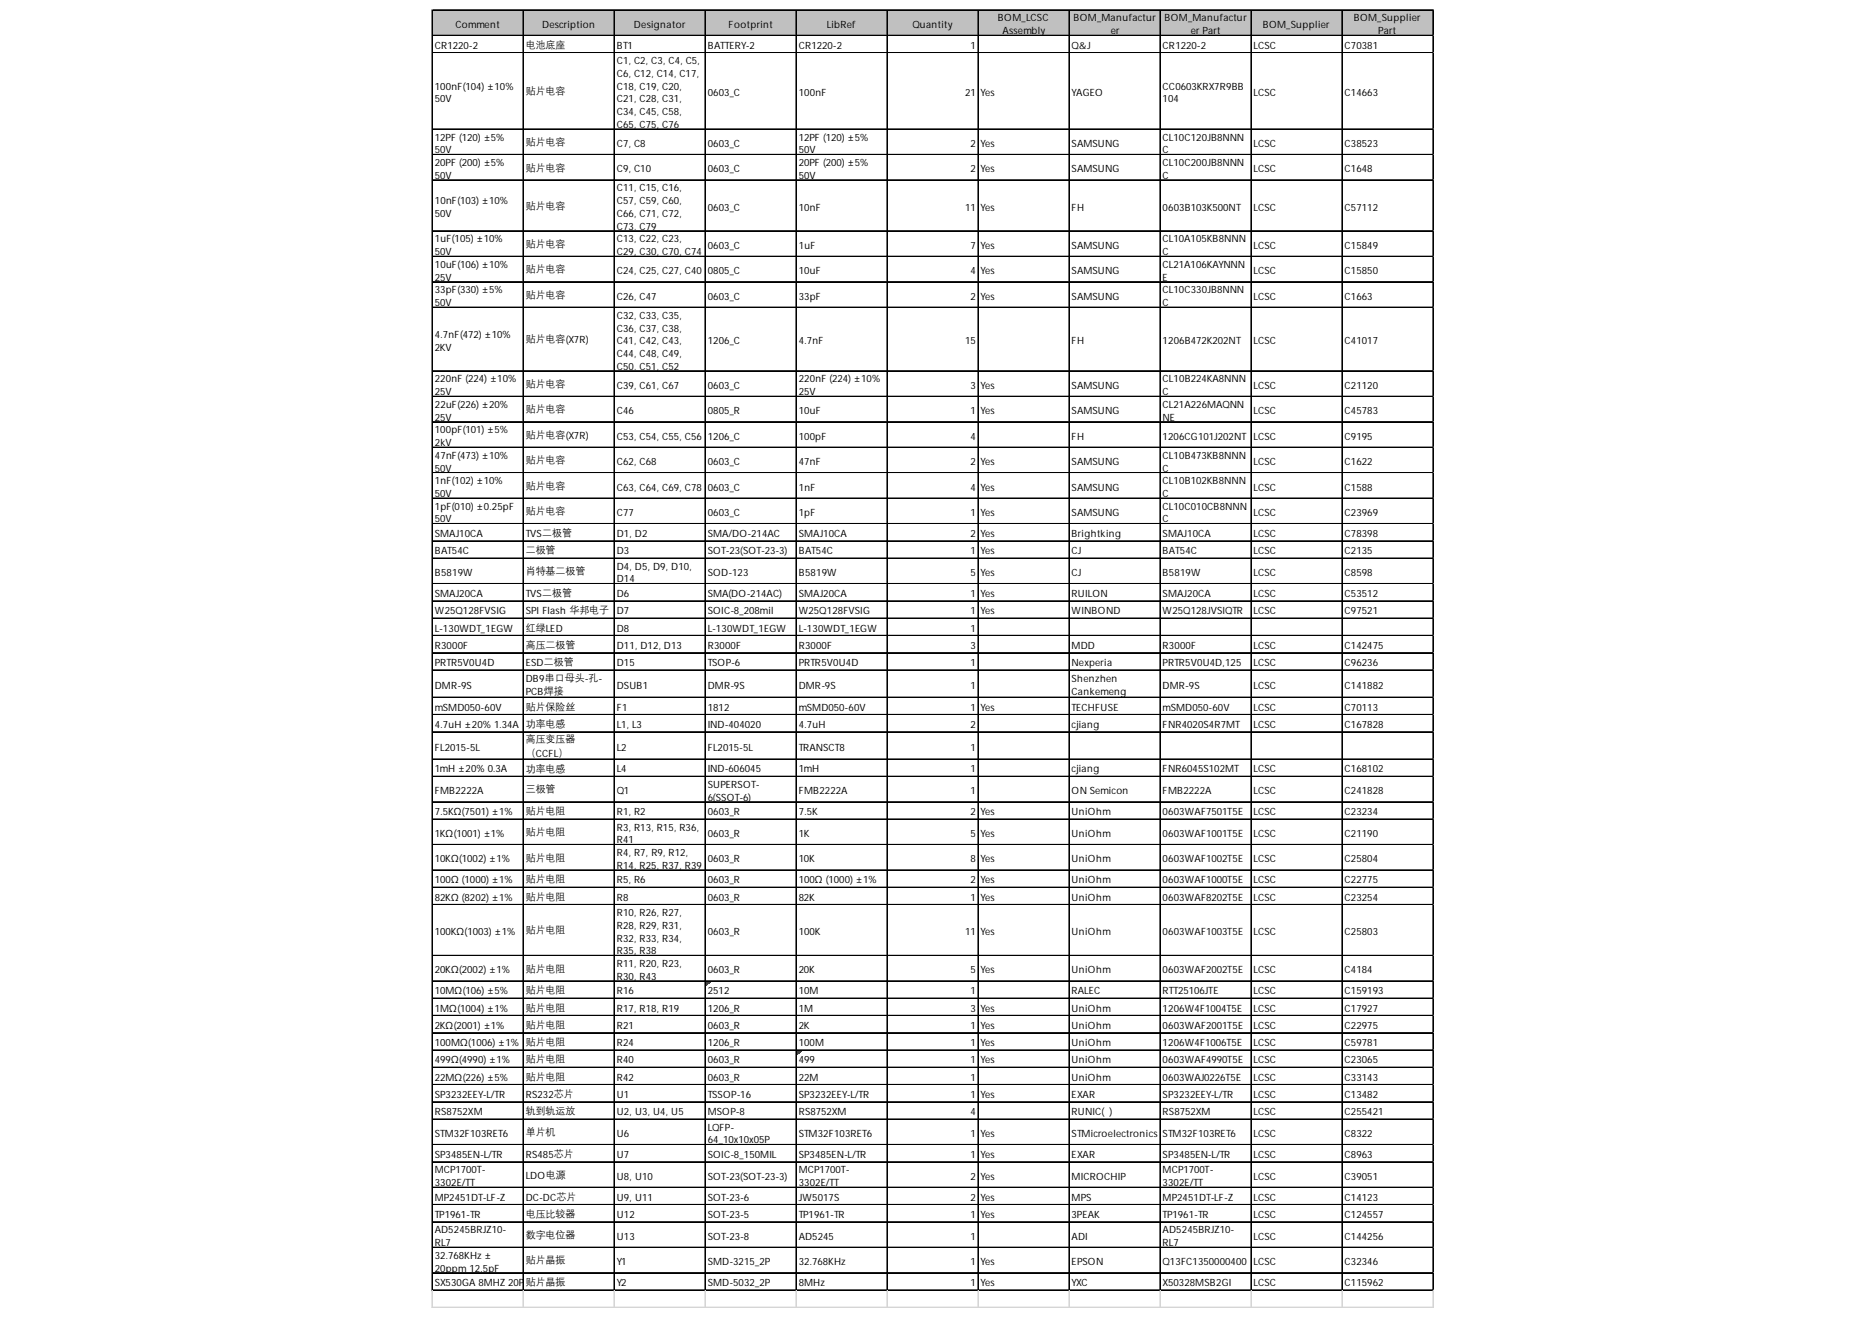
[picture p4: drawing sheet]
<svg xmlns="http://www.w3.org/2000/svg" width="297mm" height="210mm" viewBox="0 0 297 210" stroke-linecap="round" stroke-linejoin="round" font-family="sans-serif">
<defs><g id="words">
<g font-size="1.6">
<text x="72.5" y="4.4">Comment</text>
<text x="86.2" y="4.4">Description</text>
<text x="100.8" y="4.4">Designator</text>
<text x="115.9" y="4.4">Footprint</text>
<text x="131.5" y="4.4">LibRef</text>
<text x="145.1" y="4.4">Quantity</text>
<text x="158.7" y="3.4">BOM_LCSC</text>
<text x="159.4" y="5.4">Assembly</text>
<text x="170.7" y="3.4">BOM_Manufactur</text>
<text x="176.6" y="5.4">er</text>
<text x="185.2" y="3.4">BOM_Manufactur</text>
<text x="189.4" y="5.4">er Part</text>
<text x="200.8" y="4.4">BOM_Supplier</text>
<text x="215.3" y="3.4">BOM_Supplier</text>
<text x="219.2" y="5.4">Part</text>
<text x="69.1" y="7.8">CR1220-2</text>
<text x="83.6" y="7.6">电池底座</text>
<text x="98.1" y="7.8">BT1</text>
<text x="98.1" y="10.2">C1, C2, C3, C4, C5,</text>
<text x="112.5" y="7.8">BATTERY-2</text>
<text x="127" y="7.8">CR1220-2</text>
<text x="154.3" y="7.8">1</text>
<text x="170.4" y="7.8">Q&amp;J</text>
<text x="184.9" y="7.8">CR1220-2</text>
<text x="199.3" y="7.8">LCSC</text>
<text x="213.8" y="7.8">C70381</text>
<text x="69.1" y="14.3">100nF(104) ±10%</text>
<text x="69.1" y="16.3">50V</text>
<text x="83.6" y="15">贴片电容</text>
<text x="98.1" y="12.2">C6, C12, C14, C17,</text>
<text x="98.1" y="14.3">C18, C19, C20,</text>
<text x="98.1" y="16.3">C21, C28, C31,</text>
<text x="112.5" y="15.3">0603_C</text>
<text x="127" y="15.3">100nF</text>
<text x="153.5" y="15.3">21</text>
<text x="155.9" y="15.3">Yes</text>
<text x="170.4" y="15.3">YAGEO</text>
<text x="184.9" y="14.3">CC0603KRX7R9BB</text>
<text x="184.9" y="16.3">104</text>
<text x="199.3" y="15.3">LCSC</text>
<text x="213.8" y="15.3">C14663</text>
<text x="69.1" y="22.4">12PF (120) ±5%</text>
<text x="83.6" y="23.1">贴片电容</text>
<text x="98.1" y="18.3">C34, C45, C58,</text>
<text x="98.1" y="20.3">C65, C75, C76</text>
<text x="98.1" y="23.4">C7, C8</text>
<text x="112.5" y="23.4">0603_C</text>
<text x="127" y="22.4">12PF (120) ±5%</text>
<text x="154.3" y="23.4">2</text>
<text x="155.9" y="23.4">Yes</text>
<text x="170.4" y="23.4">SAMSUNG</text>
<text x="184.9" y="22.4">CL10C120JB8NNN</text>
<text x="199.3" y="23.4">LCSC</text>
<text x="213.8" y="23.4">C38523</text>
<text x="69.1" y="24.4">50V</text>
<text x="69.1" y="26.4">20PF (200) ±5%</text>
<text x="69.1" y="28.4">50V</text>
<text x="83.6" y="27.1">贴片电容</text>
<text x="98.1" y="27.4">C9, C10</text>
<text x="112.5" y="27.4">0603_C</text>
<text x="127" y="24.4">50V</text>
<text x="127" y="26.4">20PF (200) ±5%</text>
<text x="127" y="28.4">50V</text>
<text x="154.3" y="27.4">2</text>
<text x="155.9" y="27.4">Yes</text>
<text x="170.4" y="27.4">SAMSUNG</text>
<text x="184.9" y="24.4">C</text>
<text x="184.9" y="26.4">CL10C200JB8NNN</text>
<text x="184.9" y="28.4">C</text>
<text x="199.3" y="27.4">LCSC</text>
<text x="213.8" y="27.4">C1648</text>
<text x="69.1" y="32.5">10nF(103) ±10%</text>
<text x="69.1" y="34.5">50V</text>
<text x="83.6" y="33.2">贴片电容</text>
<text x="98.1" y="30.5">C11, C15, C16,</text>
<text x="98.1" y="32.5">C57, C59, C60,</text>
<text x="98.1" y="34.5">C66, C71, C72,</text>
<text x="112.5" y="33.5">0603_C</text>
<text x="127" y="33.5">10nF</text>
<text x="153.5" y="33.5">11</text>
<text x="155.9" y="33.5">Yes</text>
<text x="170.4" y="33.5">FH</text>
<text x="184.9" y="33.5">0603B103K500NT</text>
<text x="199.3" y="33.5">LCSC</text>
<text x="213.8" y="33.5">C57112</text>
<text x="69.1" y="38.5">1uF(105) ±10%</text>
<text x="69.1" y="40.6">50V</text>
<text x="83.6" y="39.3">贴片电容</text>
<text x="98.1" y="36.5">C73, C79</text>
<text x="98.1" y="38.5">C13, C22, C23,</text>
<text x="98.1" y="40.6">C29, C30, C70, C74</text>
<text x="112.5" y="39.6">0603_C</text>
<text x="127" y="39.6">1uF</text>
<text x="154.3" y="39.6">7</text>
<text x="155.9" y="39.6">Yes</text>
<text x="170.4" y="39.6">SAMSUNG</text>
<text x="184.9" y="38.5">CL10A105KB8NNN</text>
<text x="184.9" y="40.6">C</text>
<text x="199.3" y="39.6">LCSC</text>
<text x="213.8" y="39.6">C15849</text>
<text x="69.1" y="42.6">10uF(106) ±10%</text>
<text x="69.1" y="44.6">25V</text>
<text x="69.1" y="46.6">33pF(330) ±5%</text>
<text x="83.6" y="43.3">贴片电容</text>
<text x="83.6" y="47.4">贴片电容</text>
<text x="98.1" y="43.6">C24, C25, C27, C40</text>
<text x="98.1" y="47.7">C26, C47</text>
<text x="112.5" y="43.6">0805_C</text>
<text x="112.5" y="47.7">0603_C</text>
<text x="127" y="43.6">10uF</text>
<text x="127" y="47.7">33pF</text>
<text x="154.3" y="43.6">4</text>
<text x="154.3" y="47.7">2</text>
<text x="155.9" y="43.6">Yes</text>
<text x="155.9" y="47.7">Yes</text>
<text x="170.4" y="43.6">SAMSUNG</text>
<text x="170.4" y="47.7">SAMSUNG</text>
<text x="184.9" y="42.6">CL21A106KAYNNN</text>
<text x="184.9" y="44.6">E</text>
<text x="184.9" y="46.6">CL10C330JB8NNN</text>
<text x="199.3" y="43.6">LCSC</text>
<text x="199.3" y="47.7">LCSC</text>
<text x="213.8" y="43.6">C15850</text>
<text x="213.8" y="47.7">C1663</text>
<text x="69.1" y="48.7">50V</text>
<text x="69.1" y="53.7">4.7nF(472) ±10%</text>
<text x="98.1" y="50.7">C32, C33, C35,</text>
<text x="98.1" y="52.7">C36, C37, C38,</text>
<text x="184.9" y="48.7">C</text>
<text x="69.1" y="55.8">2KV</text>
<text x="83.6" y="54.5">贴片电容(X7R)</text>
<text x="98.1" y="54.7">C41, C42, C43,</text>
<text x="98.1" y="56.8">C44, C48, C49,</text>
<text x="98.1" y="58.8">C50, C51, C52</text>
<text x="112.5" y="54.7">1206_C</text>
<text x="127" y="54.7">4.7nF</text>
<text x="153.5" y="54.7">15</text>
<text x="170.4" y="54.7">FH</text>
<text x="184.9" y="54.7">1206B472K202NT</text>
<text x="199.3" y="54.7">LCSC</text>
<text x="213.8" y="54.7">C41017</text>
<text x="69.1" y="60.8">220nF (224) ±10%</text>
<text x="69.1" y="62.8">25V</text>
<text x="69.1" y="64.9">22uF(226) ±20%</text>
<text x="83.6" y="61.5">贴片电容</text>
<text x="83.6" y="65.6">贴片电容</text>
<text x="98.1" y="61.8">C39, C61, C67</text>
<text x="98.1" y="65.9">C46</text>
<text x="112.5" y="61.8">0603_C</text>
<text x="112.5" y="65.9">0805_R</text>
<text x="127" y="60.8">220nF (224) ±10%</text>
<text x="127" y="62.8">25V</text>
<text x="127" y="65.9">10uF</text>
<text x="154.3" y="61.8">3</text>
<text x="154.3" y="65.9">1</text>
<text x="155.9" y="61.8">Yes</text>
<text x="155.9" y="65.9">Yes</text>
<text x="170.4" y="61.8">SAMSUNG</text>
<text x="170.4" y="65.9">SAMSUNG</text>
<text x="184.9" y="60.8">CL10B224KA8NNN</text>
<text x="184.9" y="62.8">C</text>
<text x="184.9" y="64.9">CL21A226MAQNN</text>
<text x="199.3" y="61.8">LCSC</text>
<text x="199.3" y="65.9">LCSC</text>
<text x="213.8" y="61.8">C21120</text>
<text x="213.8" y="65.9">C45783</text>
<text x="69.1" y="66.9">25V</text>
<text x="69.1" y="68.9">100pF(101) ±5%</text>
<text x="69.1" y="70.9">2kV</text>
<text x="83.6" y="69.6">贴片电容(X7R)</text>
<text x="98.1" y="69.9">C53, C54, C55, C56</text>
<text x="112.5" y="69.9">1206_C</text>
<text x="127" y="69.9">100pF</text>
<text x="154.3" y="69.9">4</text>
<text x="170.4" y="69.9">FH</text>
<text x="184.9" y="66.9">NE</text>
<text x="184.9" y="69.9">1206CG101J202NT</text>
<text x="199.3" y="69.9">LCSC</text>
<text x="213.8" y="69.9">C9195</text>
<text x="69.1" y="73">47nF(473) ±10%</text>
<text x="69.1" y="75">50V</text>
<text x="69.1" y="77">1nF(102) ±10%</text>
<text x="83.6" y="73.7">贴片电容</text>
<text x="83.6" y="77.7">贴片电容</text>
<text x="98.1" y="74">C62, C68</text>
<text x="112.5" y="74">0603_C</text>
<text x="127" y="74">47nF</text>
<text x="154.3" y="74">2</text>
<text x="155.9" y="74">Yes</text>
<text x="170.4" y="74">SAMSUNG</text>
<text x="184.9" y="73">CL10B473KB8NNN</text>
<text x="184.9" y="75">C</text>
<text x="184.9" y="77">CL10B102KB8NNN</text>
<text x="199.3" y="74">LCSC</text>
<text x="213.8" y="74">C1622</text>
<text x="69.1" y="79">50V</text>
<text x="69.1" y="81.1">1pF(010) ±0.25pF</text>
<text x="69.1" y="83.1">50V</text>
<text x="83.6" y="81.8">贴片电容</text>
<text x="98.1" y="78">C63, C64, C69, C78</text>
<text x="98.1" y="82.1">C77</text>
<text x="112.5" y="78">0603_C</text>
<text x="112.5" y="82.1">0603_C</text>
<text x="127" y="78">1nF</text>
<text x="127" y="82.1">1pF</text>
<text x="154.3" y="78">4</text>
<text x="154.3" y="82.1">1</text>
<text x="155.9" y="78">Yes</text>
<text x="155.9" y="82.1">Yes</text>
<text x="170.4" y="78">SAMSUNG</text>
<text x="170.4" y="82.1">SAMSUNG</text>
<text x="184.9" y="79">C</text>
<text x="184.9" y="81.1">CL10C010CB8NNN</text>
<text x="184.9" y="83.1">C</text>
<text x="199.3" y="78">LCSC</text>
<text x="199.3" y="82.1">LCSC</text>
<text x="213.8" y="78">C1588</text>
<text x="213.8" y="82.1">C23969</text>
<text x="69.1" y="85.4">SMAJ10CA</text>
<text x="69.1" y="88.1">BAT54C</text>
<text x="83.6" y="85.4">TVS二极管</text>
<text x="83.6" y="88">二极管</text>
<text x="98.1" y="85.4">D1, D2</text>
<text x="98.1" y="88.1">D3</text>
<text x="112.5" y="85.4">SMA/DO-214AC</text>
<text x="112.5" y="88.1">SOT-23(SOT-23-3)</text>
<text x="127" y="85.4">SMAJ10CA</text>
<text x="127" y="88.1">BAT54C</text>
<text x="154.3" y="85.4">2</text>
<text x="154.3" y="88.1">1</text>
<text x="155.9" y="85.4">Yes</text>
<text x="155.9" y="88.1">Yes</text>
<text x="170.4" y="85.4">Brightking</text>
<text x="170.4" y="88.1">CJ</text>
<text x="184.9" y="85.4">SMAJ10CA</text>
<text x="184.9" y="88.1">BAT54C</text>
<text x="199.3" y="85.4">LCSC</text>
<text x="199.3" y="88.1">LCSC</text>
<text x="213.8" y="85.4">C78398</text>
<text x="213.8" y="88.1">C2135</text>
<text x="69.1" y="91.6">B5819W</text>
<text x="69.1" y="94.9">SMAJ20CA</text>
<text x="83.6" y="91.3">肖特基二极管</text>
<text x="83.6" y="94.9">TVS二极管</text>
<text x="98.1" y="90.6">D4, D5, D9, D10,</text>
<text x="98.1" y="92.6">D14</text>
<text x="98.1" y="94.9">D6</text>
<text x="112.5" y="91.6">SOD-123</text>
<text x="112.5" y="94.9">SMA(DO-214AC)</text>
<text x="127" y="91.6">B5819W</text>
<text x="127" y="94.9">SMAJ20CA</text>
<text x="154.3" y="91.6">5</text>
<text x="154.3" y="94.9">1</text>
<text x="155.9" y="91.6">Yes</text>
<text x="155.9" y="94.9">Yes</text>
<text x="170.4" y="91.6">CJ</text>
<text x="170.4" y="94.9">RUILON</text>
<text x="184.9" y="91.6">B5819W</text>
<text x="184.9" y="94.9">SMAJ20CA</text>
<text x="199.3" y="91.6">LCSC</text>
<text x="199.3" y="94.9">LCSC</text>
<text x="213.8" y="91.6">C8598</text>
<text x="213.8" y="94.9">C53512</text>
<text x="69.1" y="97.7">W25Q128FVSIG</text>
<text x="69.1" y="100.4">L-130WDT_1EGW</text>
<text x="83.6" y="97.7">SPI Flash 华邦电子</text>
<text x="83.6" y="100.3">红绿LED</text>
<text x="98.1" y="97.7">D7</text>
<text x="98.1" y="100.4">D8</text>
<text x="112.5" y="97.7">SOIC-8_208mil</text>
<text x="112.5" y="100.4">L-130WDT_1EGW</text>
<text x="127" y="97.7">W25Q128FVSIG</text>
<text x="127" y="100.4">L-130WDT_1EGW</text>
<text x="154.3" y="97.7">1</text>
<text x="154.3" y="100.4">1</text>
<text x="155.9" y="97.7">Yes</text>
<text x="170.4" y="97.7">WINBOND</text>
<text x="184.9" y="97.7">W25Q128JVSIQTR</text>
<text x="199.3" y="97.7">LCSC</text>
<text x="213.8" y="97.7">C97521</text>
<text x="69.1" y="103.2">R3000F</text>
<text x="69.1" y="105.9">PRTR5V0U4D</text>
<text x="83.6" y="103">高压二极管</text>
<text x="83.6" y="105.9">ESD二极管</text>
<text x="98.1" y="103.2">D11, D12, D13</text>
<text x="98.1" y="105.9">D15</text>
<text x="112.5" y="103.2">R3000F</text>
<text x="112.5" y="105.9">TSOP-6</text>
<text x="127" y="103.2">R3000F</text>
<text x="127" y="105.9">PRTR5V0U4D</text>
<text x="154.3" y="103.2">3</text>
<text x="154.3" y="105.9">1</text>
<text x="170.4" y="103.2">MDD</text>
<text x="170.4" y="105.9">Nexperia</text>
<text x="184.9" y="103.2">R3000F</text>
<text x="184.9" y="105.9">PRTR5V0U4D,125</text>
<text x="199.3" y="103.2">LCSC</text>
<text x="199.3" y="105.9">LCSC</text>
<text x="213.8" y="103.2">C142475</text>
<text x="213.8" y="105.9">C96236</text>
<text x="69.1" y="109.5">DMR-9S</text>
<text x="69.1" y="113">mSMD050-60V</text>
<text x="83.6" y="108.4">DB9串口母头-孔-</text>
<text x="83.6" y="110.5">PCB焊接</text>
<text x="83.6" y="112.9">贴片保险丝</text>
<text x="98.1" y="109.5">DSUB1</text>
<text x="98.1" y="113">F1</text>
<text x="112.5" y="109.5">DMR-9S</text>
<text x="112.5" y="113">1812</text>
<text x="127" y="109.5">DMR-9S</text>
<text x="127" y="113">mSMD050-60V</text>
<text x="154.3" y="109.5">1</text>
<text x="154.3" y="113">1</text>
<text x="155.9" y="113">Yes</text>
<text x="170.4" y="108.5">Shenzhen</text>
<text x="170.4" y="110.5">Cankemeng</text>
<text x="170.4" y="113">TECHFUSE</text>
<text x="184.9" y="109.5">DMR-9S</text>
<text x="184.9" y="113">mSMD050-60V</text>
<text x="199.3" y="109.5">LCSC</text>
<text x="199.3" y="113">LCSC</text>
<text x="213.8" y="109.5">C141882</text>
<text x="213.8" y="113">C70113</text>
<text x="69.1" y="115.7">4.7uH ±20% 1.34A</text>
<text x="69.1" y="119.4">FL2015-5L</text>
<text x="83.6" y="115.6">功率电感</text>
<text x="83.6" y="118.1">高压变压器</text>
<text x="98.1" y="115.7">L1, L3</text>
<text x="98.1" y="119.4">L2</text>
<text x="112.5" y="115.7">IND-404020</text>
<text x="112.5" y="119.4">FL2015-5L</text>
<text x="127" y="115.7">4.7uH</text>
<text x="127" y="119.4">TRANSCT8</text>
<text x="154.3" y="115.7">2</text>
<text x="154.3" y="119.4">1</text>
<text x="170.4" y="115.7">cjiang</text>
<text x="184.9" y="115.7">FNR4020S4R7MT</text>
<text x="199.3" y="115.7">LCSC</text>
<text x="213.8" y="115.7">C167828</text>
<text x="69.1" y="122.8">1mH ±20% 0.3A</text>
<text x="83.6" y="120.2">（CCFL）</text>
<text x="83.6" y="122.7">功率电感</text>
<text x="98.1" y="122.8">L4</text>
<text x="112.5" y="122.8">IND-606045</text>
<text x="112.5" y="125.3">SUPERSOT-</text>
<text x="127" y="122.8">1mH</text>
<text x="154.3" y="122.8">1</text>
<text x="170.4" y="122.8">cjiang</text>
<text x="184.9" y="122.8">FNR6045S102MT</text>
<text x="199.3" y="122.8">LCSC</text>
<text x="213.8" y="122.8">C168102</text>
<text x="69.1" y="126.3">FMB2222A</text>
<text x="69.1" y="129.6">7.5KΩ(7501) ±1%</text>
<text x="83.6" y="126">三极管</text>
<text x="83.6" y="129.5">贴片电阻</text>
<text x="98.1" y="126.3">Q1</text>
<text x="98.1" y="129.6">R1, R2</text>
<text x="112.5" y="127.3">6(SSOT-6)</text>
<text x="112.5" y="129.6">0603_R</text>
<text x="127" y="126.3">FMB2222A</text>
<text x="127" y="129.6">7.5K</text>
<text x="154.3" y="126.3">1</text>
<text x="154.3" y="129.6">2</text>
<text x="155.9" y="129.6">Yes</text>
<text x="170.4" y="126.3">ON Semicon</text>
<text x="170.4" y="129.6">UniOhm</text>
<text x="184.9" y="126.3">FMB2222A</text>
<text x="184.9" y="129.6">0603WAF7501T5E</text>
<text x="199.3" y="126.3">LCSC</text>
<text x="199.3" y="129.6">LCSC</text>
<text x="213.8" y="126.3">C241828</text>
<text x="213.8" y="129.6">C23234</text>
<text x="69.1" y="133.1">1KΩ(1001) ±1%</text>
<text x="69.1" y="137.1">10KΩ(1002) ±1%</text>
<text x="83.6" y="132.8">贴片电阻</text>
<text x="83.6" y="136.9">贴片电阻</text>
<text x="98.1" y="132.1">R3, R13, R15, R36,</text>
<text x="98.1" y="134.1">R41</text>
<text x="98.1" y="136.1">R4, R7, R9, R12,</text>
<text x="112.5" y="133.1">0603_R</text>
<text x="112.5" y="137.1">0603_R</text>
<text x="127" y="133.1">1K</text>
<text x="127" y="137.1">10K</text>
<text x="154.3" y="133.1">5</text>
<text x="154.3" y="137.1">8</text>
<text x="155.9" y="133.1">Yes</text>
<text x="155.9" y="137.1">Yes</text>
<text x="170.4" y="133.1">UniOhm</text>
<text x="170.4" y="137.1">UniOhm</text>
<text x="184.9" y="133.1">0603WAF1001T5E</text>
<text x="184.9" y="137.1">0603WAF1002T5E</text>
<text x="199.3" y="133.1">LCSC</text>
<text x="199.3" y="137.1">LCSC</text>
<text x="213.8" y="133.1">C21190</text>
<text x="213.8" y="137.1">C25804</text>
<text x="69.1" y="140.5">100Ω (1000) ±1%</text>
<text x="69.1" y="143.2">82KΩ (8202) ±1%</text>
<text x="83.6" y="140.3">贴片电阻</text>
<text x="83.6" y="143.1">贴片电阻</text>
<text x="98.1" y="138.2">R14, R25, R37, R39</text>
<text x="98.1" y="140.5">R5, R6</text>
<text x="98.1" y="143.2">R8</text>
<text x="112.5" y="140.5">0603_R</text>
<text x="112.5" y="143.2">0603_R</text>
<text x="127" y="140.5">100Ω (1000) ±1%</text>
<text x="127" y="143.2">82K</text>
<text x="154.3" y="140.5">2</text>
<text x="154.3" y="143.2">1</text>
<text x="155.9" y="140.5">Yes</text>
<text x="155.9" y="143.2">Yes</text>
<text x="170.4" y="140.5">UniOhm</text>
<text x="170.4" y="143.2">UniOhm</text>
<text x="184.9" y="140.5">0603WAF1000T5E</text>
<text x="184.9" y="143.2">0603WAF8202T5E</text>
<text x="199.3" y="140.5">LCSC</text>
<text x="199.3" y="143.2">LCSC</text>
<text x="213.8" y="140.5">C22775</text>
<text x="213.8" y="143.2">C23254</text>
<text x="69.1" y="148.7">100KΩ(1003) ±1%</text>
<text x="83.6" y="148.4">贴片电阻</text>
<text x="98.1" y="145.7">R10, R26, R27,</text>
<text x="98.1" y="147.7">R28, R29, R31,</text>
<text x="98.1" y="149.7">R32, R33, R34,</text>
<text x="112.5" y="148.7">0603_R</text>
<text x="127" y="148.7">100K</text>
<text x="153.5" y="148.7">11</text>
<text x="155.9" y="148.7">Yes</text>
<text x="170.4" y="148.7">UniOhm</text>
<text x="184.9" y="148.7">0603WAF1003T5E</text>
<text x="199.3" y="148.7">LCSC</text>
<text x="213.8" y="148.7">C25803</text>
<text x="69.1" y="154.8">20KΩ(2002) ±1%</text>
<text x="83.6" y="154.5">贴片电阻</text>
<text x="98.1" y="151.7">R35, R38</text>
<text x="98.1" y="153.8">R11, R20, R23,</text>
<text x="98.1" y="155.8">R30, R43</text>
<text x="112.5" y="154.8">0603_R</text>
<text x="127" y="154.8">20K</text>
<text x="154.3" y="154.8">5</text>
<text x="155.9" y="154.8">Yes</text>
<text x="170.4" y="154.8">UniOhm</text>
<text x="184.9" y="154.8">0603WAF2002T5E</text>
<text x="199.3" y="154.8">LCSC</text>
<text x="213.8" y="154.8">C4184</text>
<text x="69.1" y="158.1">10MΩ(106) ±5%</text>
<text x="69.1" y="160.9">1MΩ(1004) ±1%</text>
<text x="83.6" y="158">贴片电阻</text>
<text x="83.6" y="160.7">贴片电阻</text>
<text x="98.1" y="158.1">R16</text>
<text x="98.1" y="160.9">R17, R18, R19</text>
<text x="112.5" y="158.1">2512</text>
<text x="112.5" y="160.9">1206_R</text>
<text x="127" y="158.1">10M</text>
<text x="127" y="160.9">1M</text>
<text x="154.3" y="158.1">1</text>
<text x="154.3" y="160.9">3</text>
<text x="155.9" y="160.9">Yes</text>
<text x="170.4" y="158.1">RALEC</text>
<text x="170.4" y="160.9">UniOhm</text>
<text x="184.9" y="158.1">RTT25106JTE</text>
<text x="184.9" y="160.9">1206W4F1004T5E</text>
<text x="199.3" y="158.1">LCSC</text>
<text x="199.3" y="160.9">LCSC</text>
<text x="213.8" y="158.1">C159193</text>
<text x="213.8" y="160.9">C17927</text>
<text x="69.1" y="163.6">2KΩ(2001) ±1%</text>
<text x="69.1" y="166.3">100MΩ(1006) ±1%</text>
<text x="83.6" y="163.5">贴片电阻</text>
<text x="83.6" y="166.2">贴片电阻</text>
<text x="98.1" y="163.6">R21</text>
<text x="98.1" y="166.3">R24</text>
<text x="112.5" y="163.6">0603_R</text>
<text x="112.5" y="166.3">1206_R</text>
<text x="127" y="163.6">2K</text>
<text x="127" y="166.3">100M</text>
<text x="154.3" y="163.6">1</text>
<text x="154.3" y="166.3">1</text>
<text x="155.9" y="163.6">Yes</text>
<text x="155.9" y="166.3">Yes</text>
<text x="170.4" y="163.6">UniOhm</text>
<text x="170.4" y="166.3">UniOhm</text>
<text x="184.9" y="163.6">0603WAF2001T5E</text>
<text x="184.9" y="166.3">1206W4F1006T5E</text>
<text x="199.3" y="163.6">LCSC</text>
<text x="199.3" y="166.3">LCSC</text>
<text x="213.8" y="163.6">C22975</text>
<text x="213.8" y="166.3">C59781</text>
<text x="69.1" y="169.1">499Ω(4990) ±1%</text>
<text x="69.1" y="171.8">22MΩ(226) ±5%</text>
<text x="83.6" y="169">贴片电阻</text>
<text x="83.6" y="171.7">贴片电阻</text>
<text x="98.1" y="169.1">R40</text>
<text x="98.1" y="171.8">R42</text>
<text x="112.5" y="169.1">0603_R</text>
<text x="112.5" y="171.8">0603_R</text>
<text x="127" y="169.1">499</text>
<text x="127" y="171.8">22M</text>
<text x="154.3" y="169.1">1</text>
<text x="154.3" y="171.8">1</text>
<text x="155.9" y="169.1">Yes</text>
<text x="170.4" y="169.1">UniOhm</text>
<text x="170.4" y="171.8">UniOhm</text>
<text x="184.9" y="169.1">0603WAF4990T5E</text>
<text x="184.9" y="171.8">0603WAJ0226T5E</text>
<text x="199.3" y="169.1">LCSC</text>
<text x="199.3" y="171.8">LCSC</text>
<text x="213.8" y="169.1">C23065</text>
<text x="213.8" y="171.8">C33143</text>
<text x="69.1" y="174.6">SP3232EEY-L/TR</text>
<text x="69.1" y="177.3">RS8752XM</text>
<text x="83.6" y="174.6">RS232芯片</text>
<text x="83.6" y="177.2">轨到轨运放</text>
<text x="98.1" y="174.6">U1</text>
<text x="98.1" y="177.3">U2, U3, U4, U5</text>
<text x="112.5" y="174.6">TSSOP-16</text>
<text x="112.5" y="177.3">MSOP-8</text>
<text x="112.5" y="179.8">LQFP-</text>
<text x="127" y="174.6">SP3232EEY-L/TR</text>
<text x="127" y="177.3">RS8752XM</text>
<text x="154.3" y="174.6">1</text>
<text x="154.3" y="177.3">4</text>
<text x="155.9" y="174.6">Yes</text>
<text x="170.4" y="174.6">EXAR</text>
<text x="170.4" y="177.3">RUNIC( )</text>
<text x="184.9" y="174.6">SP3232EEY-L/TR</text>
<text x="184.9" y="177.3">RS8752XM</text>
<text x="199.3" y="174.6">LCSC</text>
<text x="199.3" y="177.3">LCSC</text>
<text x="213.8" y="174.6">C13482</text>
<text x="213.8" y="177.3">C255421</text>
<text x="69.1" y="180.8">STM32F103RET6</text>
<text x="69.1" y="184.1">SP3485EN-L/TR</text>
<text x="83.6" y="180.5">单片机</text>
<text x="83.6" y="184.1">RS485芯片</text>
<text x="98.1" y="180.8">U6</text>
<text x="98.1" y="184.1">U7</text>
<text x="112.5" y="181.8">64_10x10x05P</text>
<text x="112.5" y="184.1">SOIC-8_150MIL</text>
<text x="127" y="180.8">STM32F103RET6</text>
<text x="127" y="184.1">SP3485EN-L/TR</text>
<text x="154.3" y="180.8">1</text>
<text x="154.3" y="184.1">1</text>
<text x="155.9" y="180.8">Yes</text>
<text x="155.9" y="184.1">Yes</text>
<text x="170.4" y="180.8">STMicroelectronics</text>
<text x="170.4" y="184.1">EXAR</text>
<text x="184.9" y="180.8">STM32F103RET6</text>
<text x="184.9" y="184.1">SP3485EN-L/TR</text>
<text x="199.3" y="180.8">LCSC</text>
<text x="199.3" y="184.1">LCSC</text>
<text x="213.8" y="180.8">C8322</text>
<text x="213.8" y="184.1">C8963</text>
<text x="69.1" y="186.6">MCP1700T-</text>
<text x="69.1" y="188.6">3302E/TT</text>
<text x="69.1" y="190.9">MP2451DT-LF-Z</text>
<text x="83.6" y="187.5">LDO电源</text>
<text x="83.6" y="190.9">DC-DC芯片</text>
<text x="98.1" y="187.6">U8, U10</text>
<text x="98.1" y="190.9">U9, U11</text>
<text x="112.5" y="187.6">SOT-23(SOT-23-3)</text>
<text x="112.5" y="190.9">SOT-23-6</text>
<text x="127" y="186.6">MCP1700T-</text>
<text x="127" y="188.6">3302E/TT</text>
<text x="127" y="190.9">JW5017S</text>
<text x="154.3" y="187.6">2</text>
<text x="154.3" y="190.9">2</text>
<text x="155.9" y="187.6">Yes</text>
<text x="155.9" y="190.9">Yes</text>
<text x="170.4" y="187.6">MICROCHIP</text>
<text x="170.4" y="190.9">MPS</text>
<text x="184.9" y="186.6">MCP1700T-</text>
<text x="184.9" y="188.6">3302E/TT</text>
<text x="184.9" y="190.9">MP2451DT-LF-Z</text>
<text x="199.3" y="187.6">LCSC</text>
<text x="199.3" y="190.9">LCSC</text>
<text x="213.8" y="187.6">C39051</text>
<text x="213.8" y="190.9">C14123</text>
<text x="69.1" y="193.7">TP1961-TR</text>
<text x="69.1" y="196.1">AD5245BRJZ10-</text>
<text x="83.6" y="193.5">电压比较器</text>
<text x="83.6" y="196.9">数字电位器</text>
<text x="98.1" y="193.7">U12</text>
<text x="98.1" y="197.1">U13</text>
<text x="112.5" y="193.7">SOT-23-5</text>
<text x="112.5" y="197.1">SOT-23-8</text>
<text x="127" y="193.7">TP1961-TR</text>
<text x="127" y="197.1">AD5245</text>
<text x="154.3" y="193.7">1</text>
<text x="154.3" y="197.1">1</text>
<text x="155.9" y="193.7">Yes</text>
<text x="170.4" y="193.7">3PEAK</text>
<text x="170.4" y="197.1">ADI</text>
<text x="184.9" y="193.7">TP1961-TR</text>
<text x="184.9" y="196.1">AD5245BRJZ10-</text>
<text x="199.3" y="193.7">LCSC</text>
<text x="199.3" y="197.1">LCSC</text>
<text x="213.8" y="193.7">C124557</text>
<text x="213.8" y="197.1">C144256</text>
<text x="69.1" y="198.2">RL7</text>
<text x="69.1" y="200.2">32.768KHz ±</text>
<text x="69.1" y="202.2">20ppm 12.5pF</text>
<text x="83.6" y="200.9">贴片晶振</text>
<text x="98.1" y="201.2">Y1</text>
<text x="112.5" y="201.2">SMD-3215_2P</text>
<text x="127" y="201.2">32.768KHz</text>
<text x="154.3" y="201.2">1</text>
<text x="155.9" y="201.2">Yes</text>
<text x="170.4" y="201.2">EPSON</text>
<text x="184.9" y="198.2">RL7</text>
<text x="184.9" y="201.2">Q13FC1350000400</text>
<text x="199.3" y="201.2">LCSC</text>
<text x="213.8" y="201.2">C32346</text>
<text x="69.1" y="204.5">SX530GA 8MHZ 20P</text>
<text x="83.4" y="204.5">F贴片晶振</text>
<text x="84.7" y="204.5">10PPM</text>
<text x="98.1" y="204.5">Y2</text>
<text x="112.5" y="204.5">SMD-5032_2P</text>
<text x="127" y="204.5">8MHz</text>
<text x="154.3" y="204.5">1</text>
<text x="155.9" y="204.5">Yes</text>
<text x="170.4" y="204.5">YXC</text>
<text x="184.9" y="204.5">X50328MSB2GI</text>
<text x="199.3" y="204.5">LCSC</text>
<text x="213.8" y="204.5">C115962</text>
</g>
</g></defs>
<path d="M68.8 1.7h159.2v4h-159.2z" fill="#c0c0c0"/>
<path d="M112.2 156.1h.8" fill="none" stroke="#008000" stroke-width=".16"/>
<path d="M112.2 156.1h.8v.1h-.8z" fill="#008000"/>
<path d="M112.2 156.2h.6" fill="none" stroke="#008000" stroke-width=".16"/>
<path d="M112.2 156.2h.6v.2h-.6z" fill="#008000"/>
<path d="M112.2 156.4h.5" fill="none" stroke="#008000" stroke-width=".16"/>
<path d="M112.2 156.4h.5v.1h-.5z" fill="#008000"/>
<path d="M112.2 156.5h.3" fill="none" stroke="#008000" stroke-width=".16"/>
<path d="M112.2 156.5h.3v.2h-.3z" fill="#008000"/>
<path d="M112.2 156.7h.2" fill="none" stroke="#008000" stroke-width=".16"/>
<path d="M112.2 156.7h.2v.1h-.2z" fill="#008000"/>
<path d="M126.7 167.1h.7" fill="none" stroke="#008000" stroke-width=".16"/>
<path d="M126.7 167.1h.7v.1h-.7z" fill="#008000"/>
<path d="M126.7 167.2h.6" fill="none" stroke="#008000" stroke-width=".16"/>
<path d="M126.7 167.2h.6v.2h-.6z" fill="#008000"/>
<path d="M126.7 167.4h.4" fill="none" stroke="#008000" stroke-width=".16"/>
<path d="M126.7 167.4h.4v.1h-.4z" fill="#008000"/>
<path d="M126.7 167.5h.3" fill="none" stroke="#008000" stroke-width=".16"/>
<path d="M126.7 167.5h.3v.2h-.3z" fill="#008000"/>
<path d="M126.7 167.7h.2" fill="none" stroke="#008000" stroke-width=".16"/>
<path d="M126.7 167.7h.2v.1h-.2z" fill="#008000"/>
<g fill="none" stroke="#000" stroke-width=".16">
<path d="M68.7 1.6v203.7M68.8 1.6v203.7M68.8 1.6h159.2M68.8 5.6h159.2M68.8 5.7h159.2M68.8 8.4h159.2M83.2 1.7v203.6M97.6 1.7v203.6M97.7 1.7v203.6M112.1 1.7v203.6M112.2 1.7v203.6M126.6 1.7v203.6"/>
<path d="M141 1.7v203.6M141.1 1.7v203.6M155.5 1.7v203.6M155.6 1.7v203.6M170 1.7v203.6M184.4 1.7v203.6M184.5 1.7v203.6M198.9 1.7v203.6M199 1.7v203.6M213.4 1.7v203.6M213.5 1.7v203.6M227.8 1.7v203.6"/>
<path d="M227.9 1.7v203.6M68.8 20.5h159.2M68.8 20.6h159.2M68.8 24.5h159.2M68.8 24.6h159.2M68.8 28.6h159.2M68.8 28.7h159.2M68.8 36.7h159.2M68.8 36.8h159.2M68.8 40.7h159.2M68.8 40.8h159.2M68.8 44.8h159.2"/>
<path d="M68.8 44.9h159.2M68.8 48.8h159.2M68.8 48.9h159.2M68.8 59h159.2M68.8 63h159.2M68.8 63.1h159.2M68.8 67h159.2M68.8 67.1h159.2M68.8 71.1h159.2M68.8 71.2h159.2M68.8 75.1h159.2M68.8 75.2h159.2"/>
<path d="M68.8 79.2h159.2M68.8 79.3h159.2M68.8 83.2h159.2M68.8 83.3h159.2M68.8 86h159.2M68.8 86.1h159.2M68.8 88.7h159.2M68.8 88.8h159.2M68.8 92.8h159.2M68.8 92.9h159.2M68.8 95.5h159.2M68.8 95.6h159.2"/>
<path d="M68.8 98.3h159.2M68.8 101h159.2M68.8 101.1h159.2M68.8 103.8h159.2M68.8 106.5h159.2M68.8 106.6h159.2M68.8 110.9h159.2M68.8 113.6h159.2M68.8 113.7h159.2M68.8 116.3h159.2M68.8 116.4h159.2M68.8 120.7h159.2"/>
<path d="M68.8 120.8h159.2M68.8 123.4h159.2M68.8 123.5h159.2M68.8 127.5h159.2M68.8 130.2h159.2M68.8 130.3h159.2M68.8 134.3h159.2M68.8 138.3h159.2M68.8 138.4h159.2M68.8 141.1h159.2M68.8 143.8h159.2M68.8 143.9h159.2"/>
<path d="M68.8 151.9h159.2M68.8 152h159.2M68.8 156h159.2M68.8 158.7h159.2M68.8 158.8h159.2M68.8 161.5h159.2M68.8 164.2h159.2M68.8 164.3h159.2M68.8 166.9h159.2M68.8 167h159.2M68.8 169.7h159.2M68.8 169.8h159.2"/>
<path d="M68.8 172.4h159.2M68.8 172.5h159.2M68.8 175.2h159.2M68.8 175.3h159.2M68.8 177.9h159.2M68.8 178h159.2M68.8 182h159.2M68.8 182.1h159.2M68.8 184.7h159.2M68.8 184.8h159.2M68.8 188.8h159.2M68.8 191.5h159.2"/>
<path d="M68.8 191.6h159.2M68.8 194.3h159.2M68.8 198.3h159.2M68.8 198.4h159.2M68.8 202.4h159.2M68.8 205.1h159.2M68.8 205.2h159.2"/>
</g>
<g fill="none" stroke="#d4d4d4" stroke-width=".16">
<path d="M228 1.6h.1M68.7 205.3v2.7M68.8 205.3v2.7M83.2 205.3v2.7M97.6 205.3v2.7M97.7 205.3v2.7M112.1 205.3v2.7M112.2 205.3v2.7M126.6 205.3v2.7M141 205.3v2.7M141.1 205.3v2.7M155.5 205.3v2.7"/>
<path d="M155.6 205.3v2.7M170 205.3v2.7M184.4 205.3v2.7M184.5 205.3v2.7M198.9 205.3v2.7M199 205.3v2.7M213.4 205.3v2.7M213.5 205.3v2.7M227.8 205.3v2.7M227.9 205.3v2.7"/>
</g>
<path d="M228 1.6v.1z" fill="#d4d4d4"/>
<path d="M228 5.6h.1" fill="none" stroke="#d4d4d4" stroke-width=".16"/>
<path d="M228 5.6v.1z" fill="#d4d4d4"/>
<path d="M228 8.4h.1" fill="none" stroke="#d4d4d4" stroke-width=".16"/>
<path d="M228 8.4v.1z" fill="#d4d4d4"/>
<path d="M228 20.5h.1" fill="none" stroke="#d4d4d4" stroke-width=".16"/>
<path d="M228 20.5v.1z" fill="#d4d4d4"/>
<path d="M228 24.5h.1" fill="none" stroke="#d4d4d4" stroke-width=".16"/>
<path d="M228 24.5v.2z" fill="#d4d4d4"/>
<path d="M228 28.6h.1" fill="none" stroke="#d4d4d4" stroke-width=".16"/>
<path d="M228 28.6v.1z" fill="#d4d4d4"/>
<path d="M228 36.7h.1" fill="none" stroke="#d4d4d4" stroke-width=".16"/>
<path d="M228 36.7v.1z" fill="#d4d4d4"/>
<path d="M228 40.7h.1" fill="none" stroke="#d4d4d4" stroke-width=".16"/>
<path d="M228 40.7v.2z" fill="#d4d4d4"/>
<path d="M228 44.8h.1" fill="none" stroke="#d4d4d4" stroke-width=".16"/>
<path d="M228 44.8v.1z" fill="#d4d4d4"/>
<path d="M228 48.8h.1" fill="none" stroke="#d4d4d4" stroke-width=".16"/>
<path d="M228 48.8v.2z" fill="#d4d4d4"/>
<path d="M228 59h.1" fill="none" stroke="#d4d4d4" stroke-width=".16"/>
<path d="M228 59v.1z" fill="#d4d4d4"/>
<path d="M228 63h.1" fill="none" stroke="#d4d4d4" stroke-width=".16"/>
<path d="M228 63v.1z" fill="#d4d4d4"/>
<path d="M228 67h.1" fill="none" stroke="#d4d4d4" stroke-width=".16"/>
<path d="M228 67v.2z" fill="#d4d4d4"/>
<path d="M228 71.1h.1" fill="none" stroke="#d4d4d4" stroke-width=".16"/>
<path d="M228 71.1v.1z" fill="#d4d4d4"/>
<path d="M228 75.1h.1" fill="none" stroke="#d4d4d4" stroke-width=".16"/>
<path d="M228 75.1v.2z" fill="#d4d4d4"/>
<path d="M228 79.2h.1" fill="none" stroke="#d4d4d4" stroke-width=".16"/>
<path d="M228 79.2v.1z" fill="#d4d4d4"/>
<path d="M228 83.2h.1" fill="none" stroke="#d4d4d4" stroke-width=".16"/>
<path d="M228 83.2v.2z" fill="#d4d4d4"/>
<path d="M228 86h.1" fill="none" stroke="#d4d4d4" stroke-width=".16"/>
<path d="M228 86v.1z" fill="#d4d4d4"/>
<path d="M228 88.7h.1" fill="none" stroke="#d4d4d4" stroke-width=".16"/>
<path d="M228 88.7v.2z" fill="#d4d4d4"/>
<path d="M228 92.8h.1" fill="none" stroke="#d4d4d4" stroke-width=".16"/>
<path d="M228 92.8v.1z" fill="#d4d4d4"/>
<path d="M228 95.5h.1" fill="none" stroke="#d4d4d4" stroke-width=".16"/>
<path d="M228 95.5v.2z" fill="#d4d4d4"/>
<path d="M228 98.3h.1" fill="none" stroke="#d4d4d4" stroke-width=".16"/>
<path d="M228 98.3v.1z" fill="#d4d4d4"/>
<path d="M228 101h.1" fill="none" stroke="#d4d4d4" stroke-width=".16"/>
<path d="M228 101v.2z" fill="#d4d4d4"/>
<path d="M228 103.8h.1" fill="none" stroke="#d4d4d4" stroke-width=".16"/>
<path d="M228 103.8v.1z" fill="#d4d4d4"/>
<path d="M228 106.5h.1" fill="none" stroke="#d4d4d4" stroke-width=".16"/>
<path d="M228 106.5v.2z" fill="#d4d4d4"/>
<path d="M228 110.9h.1" fill="none" stroke="#d4d4d4" stroke-width=".16"/>
<path d="M228 110.9v.1z" fill="#d4d4d4"/>
<path d="M228 113.6h.1" fill="none" stroke="#d4d4d4" stroke-width=".16"/>
<path d="M228 113.6v.1z" fill="#d4d4d4"/>
<path d="M228 116.3h.1" fill="none" stroke="#d4d4d4" stroke-width=".16"/>
<path d="M228 116.3v.2z" fill="#d4d4d4"/>
<path d="M228 120.7h.1" fill="none" stroke="#d4d4d4" stroke-width=".16"/>
<path d="M228 120.7v.1z" fill="#d4d4d4"/>
<path d="M228 123.4h.1" fill="none" stroke="#d4d4d4" stroke-width=".16"/>
<path d="M228 123.4v.2z" fill="#d4d4d4"/>
<path d="M228 127.5h.1" fill="none" stroke="#d4d4d4" stroke-width=".16"/>
<path d="M228 127.5v.1z" fill="#d4d4d4"/>
<path d="M228 130.2h.1" fill="none" stroke="#d4d4d4" stroke-width=".16"/>
<path d="M228 130.2v.2z" fill="#d4d4d4"/>
<path d="M228 134.3h.1" fill="none" stroke="#d4d4d4" stroke-width=".16"/>
<path d="M228 134.3v.1z" fill="#d4d4d4"/>
<path d="M228 138.3h.1" fill="none" stroke="#d4d4d4" stroke-width=".16"/>
<path d="M228 138.3v.2z" fill="#d4d4d4"/>
<path d="M228 141.1h.1" fill="none" stroke="#d4d4d4" stroke-width=".16"/>
<path d="M228 141.1v.1z" fill="#d4d4d4"/>
<path d="M228 143.8h.1" fill="none" stroke="#d4d4d4" stroke-width=".16"/>
<path d="M228 143.8v.2z" fill="#d4d4d4"/>
<path d="M228 151.9h.1" fill="none" stroke="#d4d4d4" stroke-width=".16"/>
<path d="M228 151.9v.2z" fill="#d4d4d4"/>
<path d="M228 156h.1" fill="none" stroke="#d4d4d4" stroke-width=".16"/>
<path d="M228 156v.1z" fill="#d4d4d4"/>
<path d="M228 158.7h.1" fill="none" stroke="#d4d4d4" stroke-width=".16"/>
<path d="M228 158.7v.1z" fill="#d4d4d4"/>
<path d="M228 161.5h.1" fill="none" stroke="#d4d4d4" stroke-width=".16"/>
<path d="M228 161.5v.1z" fill="#d4d4d4"/>
<path d="M228 164.2h.1" fill="none" stroke="#d4d4d4" stroke-width=".16"/>
<path d="M228 164.2v.1z" fill="#d4d4d4"/>
<path d="M228 166.9h.1" fill="none" stroke="#d4d4d4" stroke-width=".16"/>
<path d="M228 166.9v.2z" fill="#d4d4d4"/>
<path d="M228 169.7h.1" fill="none" stroke="#d4d4d4" stroke-width=".16"/>
<path d="M228 169.7v.1z" fill="#d4d4d4"/>
<path d="M228 172.4h.1" fill="none" stroke="#d4d4d4" stroke-width=".16"/>
<path d="M228 172.4v.2z" fill="#d4d4d4"/>
<path d="M228 175.2h.1" fill="none" stroke="#d4d4d4" stroke-width=".16"/>
<path d="M228 175.2v.1z" fill="#d4d4d4"/>
<path d="M228 177.9h.1" fill="none" stroke="#d4d4d4" stroke-width=".16"/>
<path d="M228 177.9v.2z" fill="#d4d4d4"/>
<path d="M228 182h.1" fill="none" stroke="#d4d4d4" stroke-width=".16"/>
<path d="M228 182v.1z" fill="#d4d4d4"/>
<path d="M228 184.7h.1" fill="none" stroke="#d4d4d4" stroke-width=".16"/>
<path d="M228 184.7v.2z" fill="#d4d4d4"/>
<path d="M228 188.8h.1" fill="none" stroke="#d4d4d4" stroke-width=".16"/>
<path d="M228 188.8v.1z" fill="#d4d4d4"/>
<path d="M228 191.5h.1" fill="none" stroke="#d4d4d4" stroke-width=".16"/>
<path d="M228 191.5v.2z" fill="#d4d4d4"/>
<path d="M228 194.3h.1" fill="none" stroke="#d4d4d4" stroke-width=".16"/>
<path d="M228 194.3v.1z" fill="#d4d4d4"/>
<path d="M228 198.3h.1" fill="none" stroke="#d4d4d4" stroke-width=".16"/>
<path d="M228 198.3v.2z" fill="#d4d4d4"/>
<path d="M228 202.4h.1" fill="none" stroke="#d4d4d4" stroke-width=".16"/>
<path d="M228 202.4v.1z" fill="#d4d4d4"/>
<path d="M228 205.1h.1" fill="none" stroke="#d4d4d4" stroke-width=".16"/>
<path d="M228 205.1v.2z" fill="#d4d4d4"/>
<path d="M68.7 207.9h159.3" fill="none" stroke="#d4d4d4" stroke-width=".16"/>
<use href="#words"/>
</svg>
